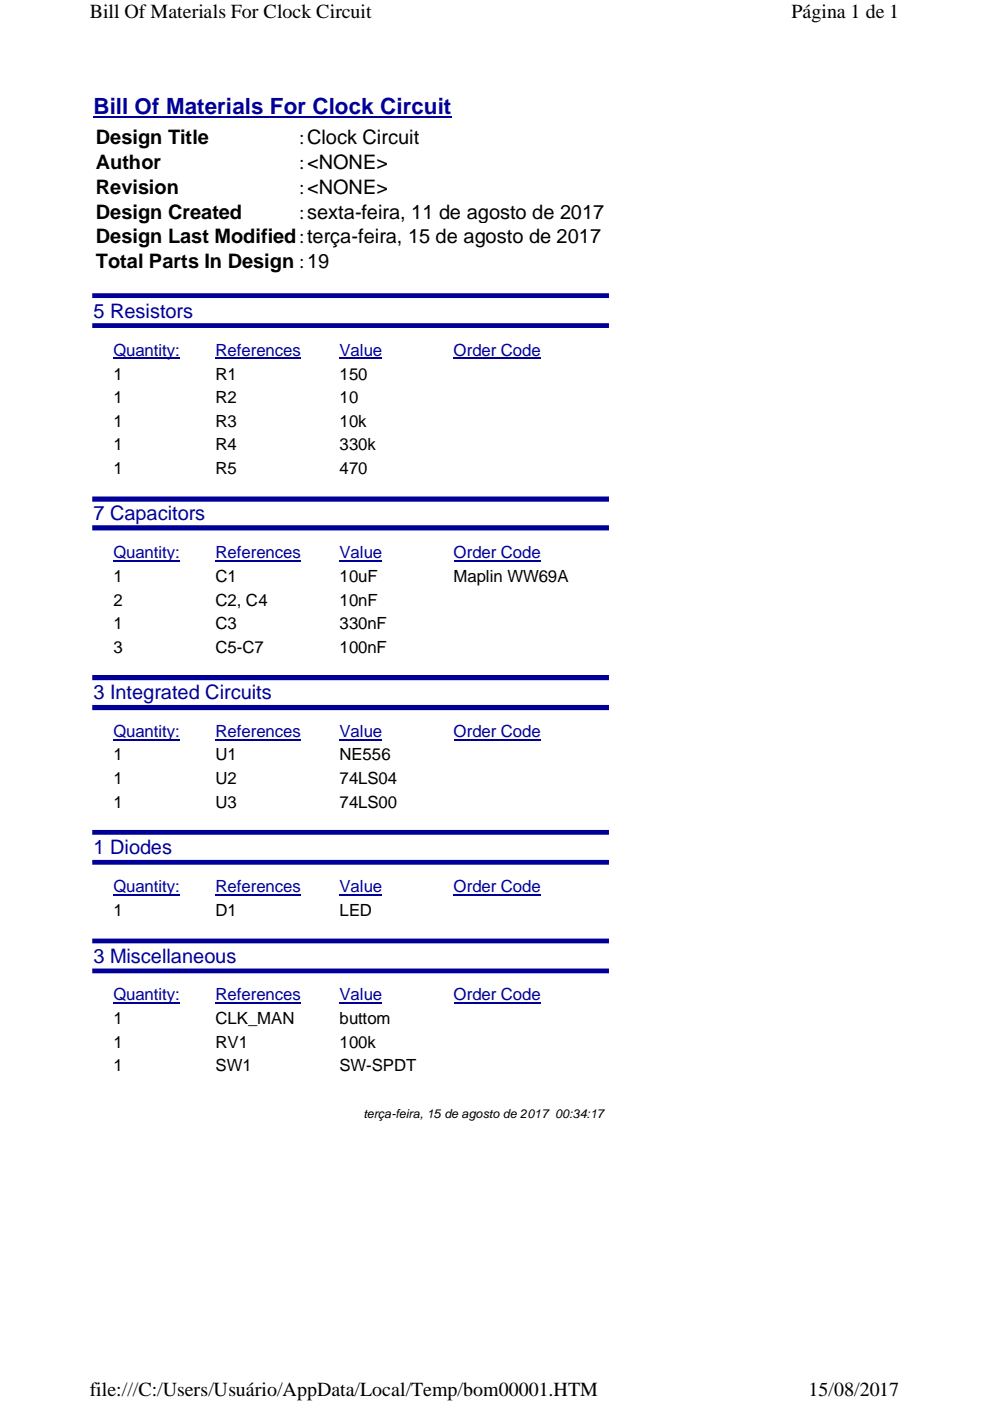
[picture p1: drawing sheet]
<svg xmlns="http://www.w3.org/2000/svg" width="210mm" height="297mm" viewBox="0 0 210 297" stroke-linecap="round" stroke-linejoin="round" font-family="sans-serif">
<defs><g id="words">
<text font-size="4.7" fill="#009" x="19.8" y="24.2">Bill Of Materials For Clock Circuit</text>
<g font-size="4.2">
<text x="19" y="3.8">Bill Of Materials For Clock Circuit</text>
<text x="167.8" y="3.8">Página 1 de 1</text>
<text x="20.3" y="30.6">Design Title</text>
<text x="20.3" y="35.8">Author</text>
<text x="63.4" y="30.6">:Clock Circuit</text>
<text x="63.4" y="35.8">:&lt;NONE&gt;</text>
<text x="20.3" y="41.1">Revision</text>
<text x="63.4" y="41.1">:&lt;NONE&gt;</text>
<text x="20.3" y="46.3">Design Created</text>
<text x="63.4" y="46.3">:sexta-feira, 11 de agosto de 2017</text>
<text x="20.3" y="51.6">Design Last Modified:terça-feira, 15 de agosto de 2017</text>
<text x="20.3" y="56.8">Total Parts In Design :19</text>
<text x="19" y="296">file:///C:/Users/Usuário/AppData/Local/Temp/bom00001.HTM</text>
<text x="171.4" y="296">15/08/2017</text>
</g>
<g font-size="4.2" fill="#009">
<text x="19.8" y="67.4">5 Resistors</text>
<text x="19.8" y="110.3">7 Capacitors</text>
<text x="19.8" y="148.2">3 Integrated Circuits</text>
<text x="19.8" y="181.1">1 Diodes</text>
<text x="19.8" y="204.1">3 Miscellaneous</text>
</g>
<g font-size="3.6" fill="#009">
<text x="24" y="75.5">Quantity:</text>
<text x="45.7" y="75.5">References</text>
<text x="72" y="75.5">Value</text>
<text x="96.2" y="75.5">Order Code</text>
<text x="24" y="118.4">Quantity:</text>
<text x="45.7" y="118.4">References</text>
<text x="72" y="118.4">Value</text>
<text x="96.2" y="118.4">Order Code</text>
<text x="24" y="156.2">Quantity:</text>
<text x="45.7" y="156.2">References</text>
<text x="72" y="156.2">Value</text>
<text x="96.2" y="156.2">Order Code</text>
<text x="24" y="189.2">Quantity:</text>
<text x="45.7" y="189.2">References</text>
<text x="72" y="189.2">Value</text>
<text x="96.2" y="189.2">Order Code</text>
<text x="24" y="212.1">Quantity:</text>
<text x="45.7" y="212.1">References</text>
<text x="72" y="212.1">Value</text>
<text x="96.2" y="212.1">Order Code</text>
</g>
<g font-size="3.6">
<text x="24" y="80.5">1</text>
<text x="45.7" y="80.5">R1</text>
<text x="72" y="80.5">150</text>
<text x="24" y="85.5">1</text>
<text x="45.7" y="85.5">R2</text>
<text x="72" y="85.5">10</text>
<text x="24" y="90.5">1</text>
<text x="24" y="95.4">1</text>
<text x="45.7" y="90.5">R3</text>
<text x="45.7" y="95.4">R4</text>
<text x="72" y="90.5">10k</text>
<text x="72" y="95.4">330k</text>
<text x="24" y="100.4">1</text>
<text x="45.7" y="100.4">R5</text>
<text x="72" y="100.4">470</text>
<text x="24" y="123.4">1</text>
<text x="45.7" y="123.4">C1</text>
<text x="72" y="123.4">10uF</text>
<text x="96.2" y="123.4">Maplin WW69A</text>
<text x="24" y="128.4">2</text>
<text x="45.7" y="128.4">C2, C4</text>
<text x="72" y="128.4">10nF</text>
<text x="24" y="133.4">1</text>
<text x="45.7" y="133.4">C3</text>
<text x="72" y="133.4">330nF</text>
<text x="24" y="138.4">3</text>
<text x="45.7" y="138.4">C5-C7</text>
<text x="72" y="138.4">100nF</text>
<text x="24" y="161.2">1</text>
<text x="45.7" y="161.2">U1</text>
<text x="72" y="161.2">NE556</text>
<text x="24" y="166.2">1</text>
<text x="45.7" y="166.2">U2</text>
<text x="72" y="166.2">74LS04</text>
<text x="24" y="171.2">1</text>
<text x="45.7" y="171.2">U3</text>
<text x="72" y="171.2">74LS00</text>
<text x="24" y="194.2">1</text>
<text x="45.7" y="194.2">D1</text>
<text x="72" y="194.2">LED</text>
<text x="24" y="217.1">1</text>
<text x="45.7" y="217.1">CLK_MAN</text>
<text x="72" y="217.1">buttom</text>
<text x="24" y="222.1">1</text>
<text x="24" y="227.1">1</text>
<text x="45.7" y="222.1">RV1</text>
<text x="45.7" y="227.1">SW1</text>
<text x="72" y="222.1">100k</text>
<text x="72" y="227.1">SW-SPDT</text>
</g>
<text font-size="2.6" x="77" y="237">terça-feira, 15 de agosto de 2017 00:34:17</text>
</g></defs>
<path d="M19.8 24.8h76" fill="none" stroke="#009" stroke-width=".25"/>
<path d="M19.6 62.2h109.5v1h-109.5zM19.6 68.5h109.5v1h-109.5z" fill="#009"/>
<path d="M24 76h14.1M45.7 76h18.1M72 76h9M96.2 76h18.4" fill="none" stroke="#009" stroke-width=".34"/>
<path d="M19.6 105.3h109.5v1.1h-109.5zM19.6 111.4h109.5v1.1h-109.5z" fill="#009"/>
<path d="M24 118.9h14.1M45.7 118.9h18.1M72 118.9h9M96.2 118.9h18.4" fill="none" stroke="#009" stroke-width=".25"/>
<path d="M19.6 143.1h109.5v1.1h-109.5zM19.6 149.5h109.5v1.1h-109.5z" fill="#009"/>
<path d="M24 156.8h14.1M45.7 156.8h18.1M72 156.8h9M96.2 156.8h18.4" fill="none" stroke="#009" stroke-width=".25"/>
<path d="M19.6 176h109.5v1h-109.5zM19.6 182.3h109.5v1h-109.5z" fill="#009"/>
<path d="M24 189.7h14.1M45.7 189.7h18.1M72 189.7h9M96.2 189.7h18.4" fill="none" stroke="#009" stroke-width=".25"/>
<path d="M19.6 199h109.5v1h-109.5zM19.6 205.3h109.5v1.1h-109.5z" fill="#009"/>
<path d="M24 212.6h14.1M45.7 212.6h18.1M72 212.6h9M96.2 212.6h18.4" fill="none" stroke="#009" stroke-width=".25"/>
<g fill="#fff">
<path d="M19 0h171.7v4.7h-171.7z" fill-rule="evenodd"/>
<path d="M19 292.3h171.7v4.6h-171.7z" fill-rule="evenodd"/>
</g>
<use href="#words"/>
</svg>
